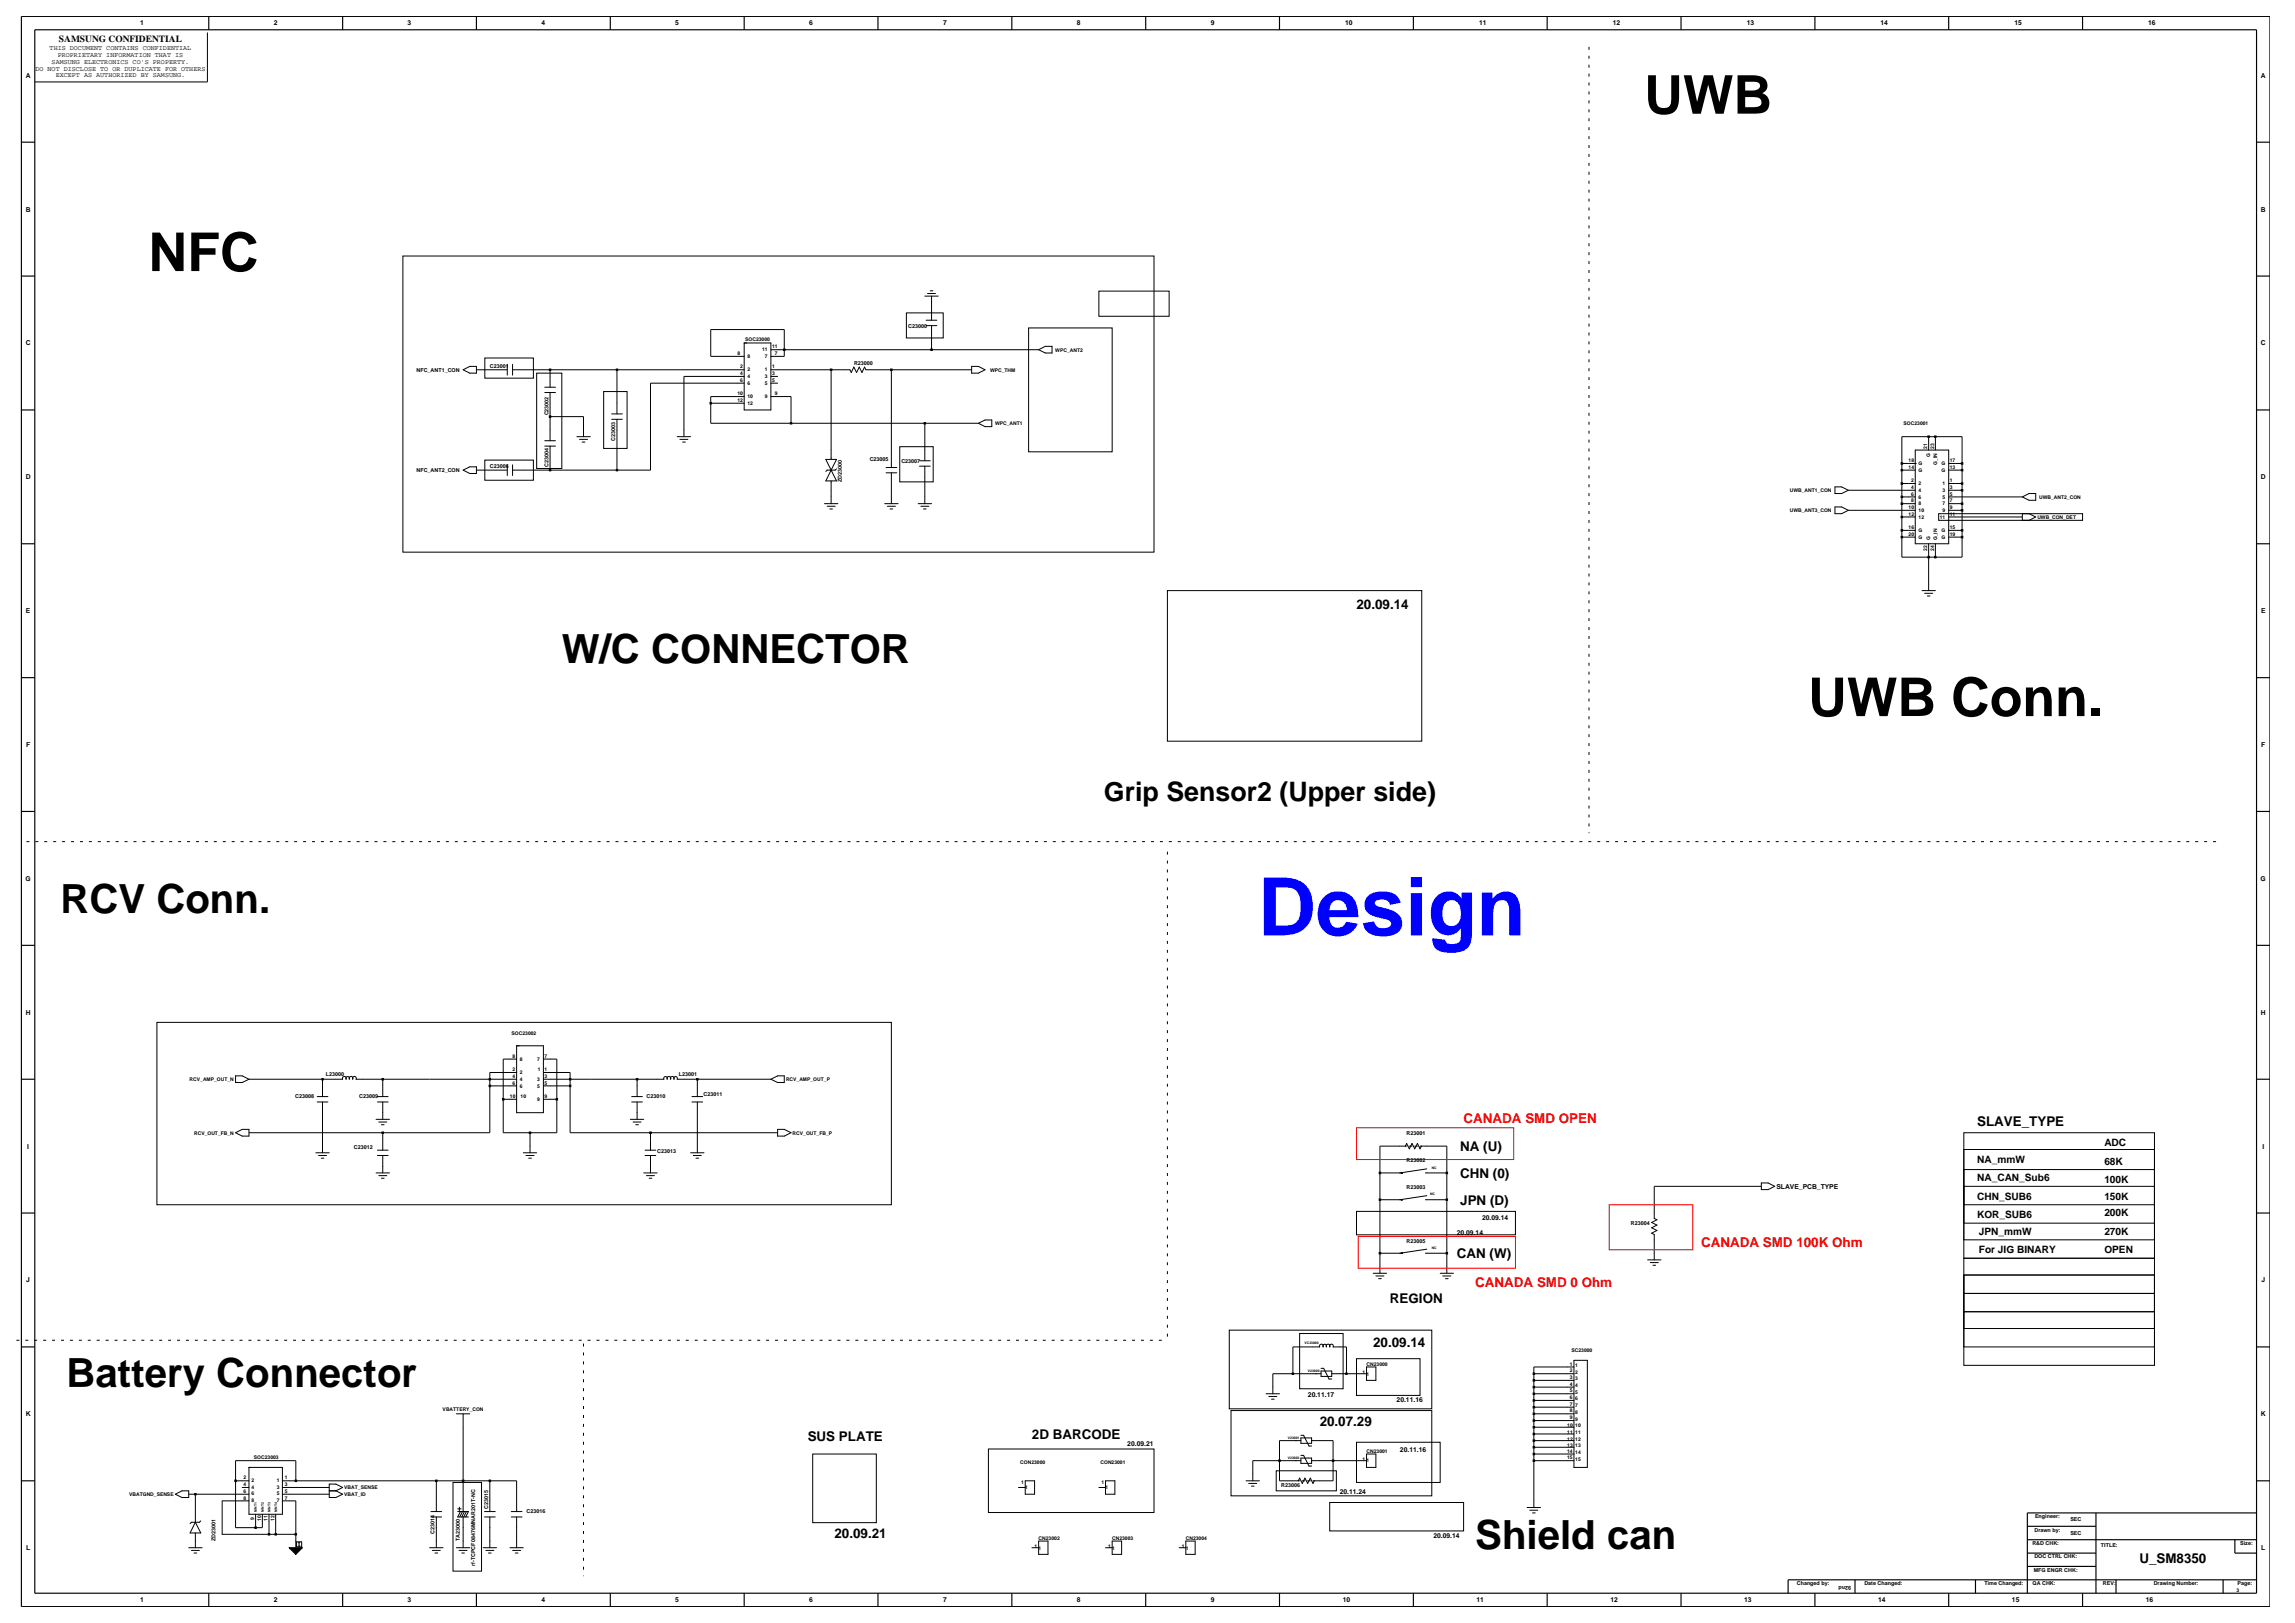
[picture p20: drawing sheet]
<svg xmlns="http://www.w3.org/2000/svg" width="420mm" height="297mm" viewBox="0 0 420 297" stroke-linecap="round" stroke-linejoin="round" font-family="sans-serif">
<defs><g id="words">
<text font-size="14.7" fill="#00f" x="230.2" y="171.2">Design</text>
<g font-size="9.8">
<text x="300.9" y="20.8">UWB</text>
<text x="27.2" y="49.6">NFC</text>
<text x="330.9" y="131">UWB Conn.</text>
</g>
<g font-size="7.4">
<text x="102.8" y="121.2">W/C CONNECTOR</text>
<text x="11" y="167.1">RCV Conn.</text>
<text x="12.2" y="253.8">Battery Connector</text>
<text x="270" y="283.5">Shield can</text>
</g>
<text font-size="4.9" x="202" y="146.6">Grip Sensor2 (Upper side)</text>
<g font-size="2.5">
<text x="248.2" y="111.4">20.09.14</text>
<text x="361.8" y="206.1">SLAVE_TYPE</text>
<text x="267.2" y="215.5">CHN (0)</text>
<text x="267.2" y="210.6">NA (U)</text>
<text x="267.2" y="220.5">JPN (D)</text>
<text x="266.6" y="230.2">CAN (W)</text>
<text x="254.4" y="238.5">REGION</text>
<text x="251.3" y="246.5">20.09.14</text>
<text x="147.8" y="263.6">SUS PLATE</text>
<text x="188.8" y="263.3">2D BARCODE</text>
<text x="241.5" y="260.9">20.07.29</text>
<text x="152.7" y="281.4">20.09.21</text>
<text x="391.5" y="285.9">U_SM8350</text>
</g>
<g font-size="2.5" fill="#f00">
<text x="267.8" y="205.4">CANADA SMD OPEN</text>
<text x="311.3" y="228.1">CANADA SMD 100K Ohm</text>
<text x="270" y="235.4">CANADA SMD 0 Ohm</text>
</g>
<g font-size="1.9">
<text x="385.1" y="209.7">ADC</text>
<text x="361.8" y="212.8">NA_mmW</text>
<text x="385.1" y="213.1">68K</text>
<text x="361.8" y="219.5">CHN_SUB6</text>
<text x="361.8" y="216.2">NA_CAN_Sub6</text>
<text x="385.1" y="219.5">150K</text>
<text x="385.1" y="216.5">100K</text>
<text x="361.8" y="222.9">KOR_SUB6</text>
<text x="362.1" y="226">JPN_mmW</text>
<text x="385.1" y="222.6">200K</text>
<text x="385.1" y="226">270K</text>
<text x="362.1" y="229.3">For JIG BINARY</text>
<text x="385.1" y="229.3">OPEN</text>
</g>
<text font-size="1.7" x="10.8" y="7.7">SAMSUNG CONFIDENTIAL</text>
<g font-size="1.2">
<text x="25.6" y="4.7">1</text>
<text x="50.1" y="4.7">2</text>
<text x="74.6" y="4.7">3</text>
<text x="99.1" y="4.7">4</text>
<text x="123.6" y="4.7">5</text>
<text x="148.1" y="4.7">6</text>
<text x="172.6" y="4.7">7</text>
<text x="197.1" y="4.7">8</text>
<text x="221.6" y="4.7">9</text>
<text x="246.2" y="4.7">10</text>
<text x="270.7" y="4.7">11</text>
<text x="295.2" y="4.7">12</text>
<text x="319.7" y="4.7">13</text>
<text x="344.2" y="4.7">14</text>
<text x="368.7" y="4.7">15</text>
<text x="393.1" y="4.7">16</text>
<text x="9.1" y="9.2">THIS DOCUMENT CONTAINS CONFIDENTIAL</text>
<text x="9.5" y="11.7">SAMSUNG ELECTRONICS CO'S PROPERTY.</text>
<text x="10.6" y="10.5">PROPRIETARY INFORMATION THAT IS</text>
<text x="4.7" y="14.2">A</text>
<text x="6.5" y="12.9">DO NOT DISCLOSE TO OR DUPLICATE FOR OTHERS</text>
<text x="10.2" y="14.1">EXCEPT AS AUTHORIZED BY SAMSUNG.</text>
<text x="413.8" y="14.2">A</text>
<text x="4.7" y="38.7">B</text>
<text x="413.8" y="38.7">B</text>
<text x="4.7" y="63.2">C</text>
<text x="413.8" y="63.2">C</text>
<text x="4.7" y="87.7">D</text>
<text x="413.8" y="87.7">D</text>
<text x="4.7" y="112.2">E</text>
<text x="413.8" y="112.2">E</text>
<text x="4.8" y="136.7">F</text>
<text x="413.8" y="136.7">F</text>
<text x="4.7" y="161.2">G</text>
<text x="413.7" y="161.2">G</text>
<text x="4.7" y="185.7">H</text>
<text x="413.8" y="185.7">H</text>
<text x="5" y="210.2">I</text>
<text x="414" y="210.2">I</text>
<text x="325.1" y="217.5">SLAVE_PCB_TYPE</text>
<text x="266.6" y="226">20.09.14</text>
<text x="271.2" y="223.2">20.09.14</text>
<text x="4.8" y="234.7">J</text>
<text x="413.9" y="234.7">J</text>
<text x="239.4" y="255.7">20.11.17</text>
<text x="255.6" y="256.6">20.11.16</text>
<text x="4.7" y="259.2">K</text>
<text x="413.8" y="259.2">K</text>
<text x="206.3" y="264.5">20.09.21</text>
<text x="256.2" y="265.8">20.11.16</text>
<text x="245.2" y="273.4">20.11.24</text>
<text x="262.3" y="281.4">20.09.14</text>
<text x="4.8" y="283.7">L</text>
<text x="413.8" y="283.7">L</text>
<text x="25.6" y="293.2">1</text>
<text x="50.1" y="293.2">2</text>
<text x="74.6" y="293.2">3</text>
<text x="99.1" y="293.2">4</text>
<text x="123.6" y="293.2">5</text>
<text x="148.1" y="293.2">6</text>
<text x="172.6" y="293.2">7</text>
<text x="197.1" y="293.2">8</text>
<text x="221.6" y="293.2">9</text>
<text x="245.7" y="293.2">10</text>
<text x="270.2" y="293.2">11</text>
<text x="294.7" y="293.2">12</text>
<text x="319.2" y="293.2">13</text>
<text x="343.7" y="293.2">14</text>
<text x="368.2" y="293.2">15</text>
<text x="392.7" y="293.2">16</text>
</g>
<g font-size="1">
<text x="166.2" y="60.1">C23000</text>
<text x="76.2" y="68">NFC_ANT1_CON</text>
<text x="89.6" y="67.4">C23001</text>
<text x="156.3" y="66.7">R23000</text>
<text x="100.4" y="76" transform="rotate(-90 100.4 76)">C23002</text>
<text x="112.6" y="80.6" transform="rotate(-90 112.6 80.6)">C23003</text>
<text x="76.2" y="86.4">NFC_ANT2_CON</text>
<text x="89.6" y="85.7">C23006</text>
<text x="100.4" y="85.5" transform="rotate(-90 100.4 85.5)">C23004</text>
<text x="154" y="88.3" transform="rotate(-90 154 88.3)">ZD23000</text>
<text x="159.2" y="84.3">C23005</text>
<text x="165" y="84.8">C23007</text>
<text x="59.6" y="197">L23000</text>
<text x="124.2" y="197">L23001</text>
<text x="54" y="200.9">C23008</text>
<text x="65.8" y="200.9">C23009</text>
<text x="118.3" y="200.9">C23010</text>
<text x="128.7" y="200.5">C23011</text>
<text x="257.4" y="207.8">R23001</text>
<text x="64.8" y="210.3">C23012</text>
<text x="120.3" y="211.1">C23013</text>
<text x="257.4" y="212.7">R23002</text>
<text x="257.4" y="217.6">R23003</text>
<text x="257.4" y="227.4">R23005</text>
<text x="298.4" y="224.1">R23004</text>
<text x="234.5" y="272.2">R23006</text>
<text x="39.4" y="282" transform="rotate(-90 39.4 282)">ZD23001</text>
<text x="79.5" y="280.8" transform="rotate(-90 79.5 280.8)">C23014</text>
<text x="89.3" y="276.2" transform="rotate(-90 89.3 276.2)">C23015</text>
<text x="96.4" y="276.8">C23016</text>
<text x="372.3" y="280.2">Drawn by:</text>
<text x="372.4" y="277.8">Engineer:</text>
<text x="378.9" y="278.4">SEC</text>
<text x="378.9" y="280.8">SEC</text>
<text x="84.1" y="282.1" transform="rotate(-90 84.1 282.1)">TA23000</text>
<text x="86.9" y="286.6" transform="rotate(-90 86.9 286.6)">rf-TCPCF08476MNAR201T-NC</text>
<text x="371.9" y="282.7">R&amp;D CHK:</text>
<text x="372.2" y="287.6">MFG ENGR CHK:</text>
<text x="372.3" y="285.2">DOC CTRL CHK:</text>
<text x="384.5" y="283">TITLE:</text>
<text x="410" y="282.7">Size:</text>
<text x="328.8" y="290.1">Changed by:</text>
<text x="338.8" y="290.2" transform="rotate(-180 338.8 290.2)">92nd</text>
<text x="341.2" y="290.1">Date Changed:</text>
<text x="363.2" y="290.1">Time Changed:</text>
<text x="372" y="290.1">QA CHK:</text>
<text x="384.8" y="290.1">REV:</text>
<text x="394.2" y="290.1">Drawing Number:</text>
<text x="409.5" y="290.1">Page:</text>
</g>
<g font-size=".9">
<text x="135" y="65">8</text>
<text x="136.4" y="62.4">SOC23000</text>
<text x="136.8" y="65.5">8</text>
<text x="139.5" y="64.3">11</text>
<text x="140" y="65.5">7</text>
<text x="141.3" y="63.7">11</text>
<text x="141.8" y="65">7</text>
<text x="193.1" y="64.3">WPC_ANT2</text>
<text x="135.4" y="67.4">2</text>
<text x="135.4" y="68.7">4</text>
<text x="135.4" y="69.9">6</text>
<text x="136.8" y="68">2</text>
<text x="136.8" y="69.2">4</text>
<text x="136.8" y="70.4">6</text>
<text x="140" y="69.2">3</text>
<text x="140" y="70.4">5</text>
<text x="140" y="68">1</text>
<text x="141.3" y="68.7">3</text>
<text x="141.3" y="69.9">5</text>
<text x="141.3" y="67.4">1</text>
<text x="181.2" y="68">WPC_THM</text>
<text x="135" y="73.5">12</text>
<text x="135" y="72.3">10</text>
<text x="136.8" y="74.1">12</text>
<text x="136.8" y="72.9">10</text>
<text x="140" y="72.9">9</text>
<text x="141.8" y="72.3">9</text>
<text x="182.1" y="77.8">WPC_ANT1</text>
<text x="348.4" y="77.8">SOC23001</text>
<text x="352.7" y="82.2" transform="rotate(-90 352.7 82.2)">21</text>
<text x="353.3" y="83.7" transform="rotate(-90 353.3 83.7)">G</text>
<text x="353.9" y="82.2" transform="rotate(-90 353.9 82.2)">23</text>
<text x="349.3" y="84.6">18</text>
<text x="349.3" y="85.8">14</text>
<text x="349.8" y="89.5">4</text>
<text x="349.8" y="88.2">2</text>
<text x="351.1" y="85.1">G</text>
<text x="351.1" y="88.8">2</text>
<text x="351.1" y="86.3">G</text>
<text x="354.5" y="85.1" transform="rotate(-90 354.5 85.1)">G_IN</text>
<text x="355.3" y="85.1">G</text>
<text x="355.3" y="86.3">G</text>
<text x="355.5" y="88.8">1</text>
<text x="356.8" y="84.6">17</text>
<text x="356.8" y="85.8">13</text>
<text x="356.9" y="89.5">3</text>
<text x="356.9" y="88.2">1</text>
<text x="327.5" y="90">UWB_ANT1_CON</text>
<text x="327.5" y="93.7">UWB_ANT3_CON</text>
<text x="349.3" y="93.1">10</text>
<text x="349.3" y="94.4">12</text>
<text x="349.8" y="91.9">8</text>
<text x="349.8" y="90.7">6</text>
<text x="351.1" y="90">4</text>
<text x="351.1" y="91.2">6</text>
<text x="351.1" y="92.5">8</text>
<text x="351.1" y="93.7">10</text>
<text x="351.1" y="94.9">12</text>
<text x="355" y="94.9">11</text>
<text x="355.5" y="93.7">9</text>
<text x="355.5" y="90">3</text>
<text x="355.5" y="91.2">5</text>
<text x="355.5" y="92.5">7</text>
<text x="356.8" y="94.4">11</text>
<text x="356.9" y="93.1">9</text>
<text x="356.9" y="90.7">5</text>
<text x="356.9" y="91.9">7</text>
<text x="372.9" y="94.9">UWB_CON_DET</text>
<text x="373.2" y="91.3">UWB_ANT2_CON</text>
<text x="349.3" y="96.8">16</text>
<text x="349.3" y="98">20</text>
<text x="351.1" y="97.4">G</text>
<text x="351.1" y="98.6">G</text>
<text x="352.7" y="100.7" transform="rotate(-90 352.7 100.7)">22</text>
<text x="353.3" y="98.9" transform="rotate(-90 353.3 98.9)">G</text>
<text x="353.9" y="100.7" transform="rotate(-90 353.9 100.7)">24</text>
<text x="354.5" y="98.9" transform="rotate(-90 354.5 98.9)">G_IN</text>
<text x="355.3" y="98.6">G</text>
<text x="355.3" y="97.4">G</text>
<text x="356.8" y="98">19</text>
<text x="356.8" y="96.8">15</text>
<text x="93.6" y="189.3">SOC23002</text>
<text x="34.7" y="197.8">RCV_AMP_OUT_N</text>
<text x="93.8" y="196">2</text>
<text x="93.8" y="197.2">4</text>
<text x="93.8" y="193.6">8</text>
<text x="95.2" y="196.6">2</text>
<text x="95.2" y="197.8">4</text>
<text x="95.2" y="194.1">8</text>
<text x="98.3" y="197.8">3</text>
<text x="98.3" y="194.1">7</text>
<text x="98.4" y="196">1</text>
<text x="99.7" y="197.2">3</text>
<text x="99.7" y="193.6">7</text>
<text x="99.7" y="196">1</text>
<text x="143.8" y="197.8">RCV_AMP_OUT_P</text>
<text x="93.3" y="200.9">10</text>
<text x="93.8" y="198.5">6</text>
<text x="95.2" y="199">6</text>
<text x="95.3" y="200.9">10</text>
<text x="98.3" y="201.5">9</text>
<text x="98.3" y="199">5</text>
<text x="99.7" y="200.9">9</text>
<text x="99.7" y="198.5">5</text>
<text x="35.5" y="207.6">RCV_OUT_FB_N</text>
<text x="145.1" y="207.6">RCV_OUT_FB_P</text>
<text x="249.3" y="251.4">1</text>
<text x="250.1" y="251.7">1</text>
<text x="250.1" y="249.9">CN23000</text>
<text x="287.3" y="251.1">2</text>
<text x="287.3" y="249.9">1</text>
<text x="287.6" y="247.4">SC23000</text>
<text x="288.3" y="251.4">2</text>
<text x="288.3" y="250.1">1</text>
<text x="287.3" y="253.6">4</text>
<text x="287.3" y="254.8">5</text>
<text x="287.3" y="256">6</text>
<text x="287.3" y="257.2">7</text>
<text x="287.3" y="252.3">3</text>
<text x="288.3" y="253.8">4</text>
<text x="288.3" y="255">5</text>
<text x="288.3" y="256.3">6</text>
<text x="288.3" y="257.5">7</text>
<text x="288.3" y="252.6">3</text>
<text x="81" y="258.1">VBATTERY_CON</text>
<text x="286.8" y="261.2">10</text>
<text x="286.8" y="262.4">11</text>
<text x="286.8" y="263.6">12</text>
<text x="287.3" y="258.5">8</text>
<text x="287.3" y="259.7">9</text>
<text x="288.3" y="258.7">8</text>
<text x="288.3" y="259.9">9</text>
<text x="288.3" y="261.2">10</text>
<text x="288.3" y="262.4">11</text>
<text x="288.3" y="263.6">12</text>
<text x="46.5" y="267">SOC23003</text>
<text x="186.7" y="267.9">CON23000</text>
<text x="201.4" y="267.9">CON23001</text>
<text x="249.3" y="267.3">1</text>
<text x="250.1" y="267.6">1</text>
<text x="250.1" y="265.8">CN23001</text>
<text x="286.8" y="265.8">14</text>
<text x="286.8" y="267">15</text>
<text x="286.8" y="264.8">13</text>
<text x="288.3" y="264.8">13</text>
<text x="288.3" y="266.1">14</text>
<text x="288.3" y="267.3">15</text>
<text x="23.6" y="273.7">VBATGND_SENSE</text>
<text x="44.6" y="273.2">6</text>
<text x="44.6" y="274.4">8</text>
<text x="44.6" y="270.7">2</text>
<text x="44.6" y="271.9">4</text>
<text x="46.1" y="273.6">6</text>
<text x="46.1" y="274.9">8</text>
<text x="46.1" y="271.2">2</text>
<text x="46.1" y="272.4">4</text>
<text x="50.7" y="273.6">5</text>
<text x="50.7" y="274.9">7</text>
<text x="50.7" y="271.2">1</text>
<text x="50.7" y="272.4">3</text>
<text x="52.1" y="273.2">5</text>
<text x="52.1" y="274.4">7</text>
<text x="52.1" y="270.7">1</text>
<text x="52.1" y="271.9">3</text>
<text x="63" y="272.5">VBAT_SENSE</text>
<text x="63" y="273.7">VBAT_ID</text>
<text x="186.9" y="271.6">1</text>
<text x="187.6" y="272.5">1</text>
<text x="201.6" y="271.6">1</text>
<text x="202.3" y="272.5">1</text>
<text x="46.5" y="278.1" transform="rotate(-90 46.5 278.1)">9</text>
<text x="47.8" y="278.3" transform="rotate(-90 47.8 278.3)">10</text>
<text x="49" y="278.3" transform="rotate(-90 49 278.3)">11</text>
<text x="50.2" y="278.3" transform="rotate(-90 50.2 278.3)">12</text>
<text x="190.1" y="281.7">CN23002</text>
<text x="203.5" y="281.7">CN23003</text>
<text x="217" y="281.7">CN23004</text>
<text x="189.3" y="283.2">1</text>
<text x="190.1" y="283.5">1</text>
<text x="202.8" y="283.2">1</text>
<text x="203.5" y="283.5">1</text>
<text x="216.3" y="283.2">1</text>
<text x="217" y="283.5">1</text>
<text x="409.3" y="291.2">3</text>
</g>
<g font-size=".6">
<text x="262" y="213.8">NC</text>
<text x="261.7" y="218.7">NC</text>
<text x="262" y="228.5">NC</text>
<text x="238.8" y="245.9">VC23000</text>
<text x="239.4" y="251.1">V23000</text>
<text x="235.7" y="263.3">V23001</text>
<text x="235.7" y="267">V23002</text>
<text x="47" y="276.6" transform="rotate(-90 47 276.6)">MNT1</text>
<text x="48.3" y="276.6" transform="rotate(-90 48.3 276.6)">MNT2</text>
<text x="49.5" y="276.6" transform="rotate(-90 49.5 276.6)">MNT3</text>
<text x="50.7" y="276.6" transform="rotate(-90 50.7 276.6)">MNT4</text>
</g>
</g></defs>
<!-- layer: MFD Layer /idea/tmp/Extended-Print.jhun.choi.sheet3.27.mfd -->
<g fill="none" stroke="#000" stroke-width=".18">
<path d="M38 5.9v9.1h-31.6M73.7 46.8h137.5v54.2h-137.5zM165.9 57.3h6.7v4.5h-6.7zM169.2 54.2h2.5M169.5 58.6h2M169.5 59.6h2M169.7 53.7h1.5M170.2 53.2h.5M170.5 54.2v4.4M170.5 59.6v4.4M201.1 53.3h12.9v4.6h-12.9zM84.8 67.7l1.2-.7h1.2v1.3h-1.2z"/>
<path d="M87.2 67.7h5.6M88.7 65.5h8.9v3.7h-8.9zM92.8 66.7v2M93.8 67.7h42.4M93.8 66.7v2M98.2 68.3h4.6v17.4h-4.6zM99.7 71.8h2M99.7 70.9h2M100.7 67.7v3.2M100.7 71.8v8.8M100.7 76.2h6.1v3.7M105.6 79.9h2.4"/>
<path d="M110.5 71.6h4.3v10.5h-4.3zM111.9 76.7h2M111.9 75.7h2M112.9 67.7v8M112.9 76.7v9.3M123.9 79.9h2.5M130.1 73.8h6.1M136.2 65.2h-6.1v-4.9h13.4v4.9h-2.4M136.2 70.1h-17.2v15.9h-25.2M136.2 68.9h-11v11M136.2 62.8h4.9v12.2h-4.9zM136.2 72.6h-6.1v4.9h49"/>
<path d="M141.1 67.7h14.4l.3 .5 .5-1 .5 1 .5-1 .4 1 .5-1 .3 .5h19.3M141.1 68.9h1.2M141.1 70.1h1.2M141.1 72.6h3.7v4.9M141.1 64h49M152.1 67.7v16.4M163.1 67.7v17.8M169.2 77.5v6.8M177.8 67h1.3l1.2 .7-1.2 .6h-1.3zM179.1 77.5l1.2-.6h1.2v1.2h-1.2zM188.2 60h15.3v22.7h-15.3zM190.1 64l1.2-.6h1.2v1.2h-1.2z"/>
<path d="M348.1 79.9h11v22.1h-11zM353 79.9v2.5M354.2 79.9v2.5M84.8 86l1.2-.6h1.2v1.2h-1.2zM87.2 86h5.6M88.7 84.2h8.9v3.7h-8.9zM92.8 85.1v1.9M93.8 85.1v1.9M99.7 81.6h2M99.7 80.6h2M100.7 81.6v4.4M106.1 80.4h1.4"/>
<path d="M106.5 80.9h.5M124.4 80.4h1.5M124.9 80.9h.5M150.9 92.2h2.4M151.1 84.1h2l-1 1.9zM151.4 92.6h1.4M151.9 93.1h.4M152.1 88v4.2M152.1 86l1 2h-2zM153.1 85.8l-.3 .2h-1.4l-.3 .3M161.9 92.2h2.5M162.2 85.5h1.9"/>
<path d="M162.2 86.5h1.9M162.4 92.6h1.5M162.9 93.1h.5M163.1 86.5v5.7M164.7 81.7h6.1v6.5h-6.1zM168 92.2h2.5M168.3 85.3h1.9M168.3 84.3h1.9M168.5 92.6h1.5M169 93.1h.5M169.2 85.3v6.9M335.8 89.1h1.2l1.3 .6-1.3 .6h-1.2z"/>
<path d="M335.8 92.8h1.2l1.3 .6-1.3 .6h-1.2zM338.3 89.7h12.2M338.3 93.4h12.2M348.1 92.2h2.4M348.1 86h2.4M348.1 88.5h2.4M348.1 90.9h2.4M348.1 94.6h2.4M348.1 97h2.4M348.1 84.8h2.4M348.1 98.3h2.4M350.5 84.8h.1"/>
<path d="M350.5 82.4h6.1v17.1h-6.1zM353 99.5v8.6M354.2 99.5v2.5M354.8 94h26.3v1.2h-26.3zM356.6 92.2h2.5M356.6 86h2.5M356.6 88.5h2.5M356.6 89.7h2.5M356.6 90.9h13.5M356.6 93.4h2.5M356.6 94.6h13.5M356.6 97h2.5"/>
<path d="M356.6 84.8h2.5M356.6 98.3h2.5M370.1 94h1.2l1.3 .6-1.3 .6h-1.2zM370.1 90.9l1.2-.6h1.3v1.2h-1.3zM213.6 108.1h46.6v27.5h-46.6zM351.7 108.1h2.5M352.2 108.6h1.5M352.7 109.1h.5M28.7 187.1h134.4v33.4h-134.4zM43.1 196.9h1.2l1.3 .6-1.3 .6h-1.2zM45.6 197.5h17.1a.35 .35 0 0 1 .3-.5 .35 .35 0 0 1 .3 .5M59 197.5v3.2"/>
<path d="M63.3 197.5a.34 .34 0 0 1 .3-.5 .34 .34 0 0 1 .3 .5 .35 .35 0 0 1 .3-.5 .35 .35 0 0 1 .4 .5M64.5 197.5a.35 .35 0 0 1 .4-.5 .35 .35 0 0 1 .3 .5M65.2 197.5h29.3M70 197.5v3.2M89.6 198.7h4.9M94.5 196.3h-4.9v11h-44M94.5 191.4h4.9v12.2h-4.9zM94.5 193.8h-2.4v13.5h9.8v-13.5h-2.5M99.4 197.5h22.1a.34 .34 0 0 1 .3-.5 .34 .34 0 0 1 .3 .5 .35 .35 0 0 1 .3-.5 .35 .35 0 0 1 .3 .5M99.4 196.3h4.9v11h38M99.4 198.7h4.9M116.6 197.5v3.2"/>
<path d="M122.7 197.5a.35 .35 0 0 1 .3-.5 .35 .35 0 0 1 .3 .5M123.3 197.5a.34 .34 0 0 1 .3-.5 .34 .34 0 0 1 .3 .5h17.2M127.6 197.5v3.2M141.1 197.5l1.2-.6h1.2v1.2h-1.2zM43.1 207.3l1.2-.6h1.3v1.2h-1.3zM57.8 210.9h2.5M58 201.6h2M58 200.7h2M58.3 211.4h1.5M58.8 211.9h.5M59 201.6v9.3M68.8 214.6h2.5"/>
<path d="M68.8 204.8h2.5M69.1 211.4h1.9M69.1 201.6h1.9M69.1 200.7h1.9M69.1 210.5h1.9M69.3 215.1h1.5M69.3 205.3h1.5M69.8 215.6h.5M69.8 205.8h.5M70 201.6v3.2M70 207.3v3.2M70 211.4v3.2"/>
<path d="M92.1 201.2h2.4M95.8 210.9h2.4M96.3 211.4h1.4M96.7 211.9h.5M97 207.3v3.6M99.4 201.2h2.5M115.4 204.8h2.4M115.6 201.6h2M115.6 200.7h2M115.9 205.3h1.4M116.3 205.8h.5M116.6 201.6v3.2"/>
<path d="M117.8 214.6h2.5M118.1 211.4h1.9M118.1 210.5h1.9M118.3 215.1h1.5M118.8 215.6h.5M119 207.3v3.2M119 211.4v3.2M126.4 210.9h2.4M126.6 201.6h2M126.6 200.7h2M126.9 211.4h1.4M127.4 211.9h.5"/>
<path d="M127.6 201.6v9.3M142.3 206.7h1.2l1.3 .6-1.3 .6h-1.2zM252.5 214.6h4M252.5 219.5h4M256.5 214.6h.1M256.5 219.5h.1M257.2 209.7l.2-.5 .5 1 .5-1 .5 1 .5-1 .5 1 .2-.5M257.4 209.7h-4.9v23.3M257.9 209.7h.5M258.9 209.7h.5M259.9 209.7h4.9v23.3M260.9 214.6h3.9"/>
<path d="M260.9 219.5h3.9M261.1 213.9l-4.9 .7M261.1 218.8l-4.9 .7M322.3 217.1h-19.6v5.9l.5 .2-.9 .5 .9 .5-.9 .5 .9 .5-.9 .5 .4 .2v4.6M322.3 216.5h1.3l1.2 .6-1.2 .6h-1.3zM359.4 207.3h34.9v22.9h-34.9zM359.4 210.3h34.9v16.6h-34.9zM359.4 214h34.9v9.8h-34.9zM359.4 217.1h34.9v3.4h-34.9zM248.2 221.7h29.1v4.3h-29.1zM251.3 233h2.5M251.8 233.5h1.5"/>
<path d="M252.3 234h.5M252.5 229.3h4M256.5 229.3h.1M260.9 229.3h3.9M261.1 228.6l-4.9 .7M263.6 233h2.4M264 233.5h1.5M264.5 234h.5M301.5 230.5h2.5M302 231h1.5M302.5 231.5h.5M359.4 230.2h34.9v9.8h-34.9z"/>
<path d="M359.4 233.3h34.9v3.4h-34.9zM359.4 236.7h34.9v9.8h-34.9zM359.4 233.3h34.9v9.8h-34.9zM83.5 258.7h2.5M84.8 258.7v17.9M225 243.4h37v14.4h-37zM225.3 258.1h36.7v15.6h-36.7zM231.7 255h2.5M232.2 255.5h1.5M232.7 256h.5M237.8 244h8v10.1h-8zM241.8 251.4h-8.9v3.6"/>
<path d="M241.8 250.9h1.9v1h-1.9zM241.8 250.4h.4l1 1.9h.5M242.1 246.5a.34 .34 0 0 1 .3-.5 .34 .34 0 0 1 .3 .5 .35 .35 0 0 1 .4-.5 .35 .35 0 0 1 .3 .5 .35 .35 0 0 1 .3-.5 .35 .35 0 0 1 .3 .5M242.1 246.5a.35 .35 0 0 0-.3-.5 .35 .35 0 0 0-.3 .5h-4.9v4.9M243.7 251.4h6.4M244 246.5h2.4v4.9M248.2 248.6h11.7v6.7h-11.7zM250.1 250.1h1.7v2.5h-1.7zM280.7 255h7.3M280.7 251.4h7.3M280.7 252.6h7.3M280.7 253.8h7.3"/>
<path d="M280.7 256.3h7.3M280.7 257.5h7.3M280.7 258.7h7.3M280.7 259.9h7.3M288 250.1h-7.3v25.8M288 248.9h2.5v19.6h-2.5zM359.4 240h34.9v9.8h-34.9zM32.1 273.4l1.2-.6h1.2v1.2h-1.2zM34.5 273.4h11.1M35.8 273.4v5.2M35.8 278.6l.9 1.9h-1.9zM36.7 278.3l-.2 .3h-1.5l-.2 .2"/>
<path d="M43.1 271h2.5M44.3 272.2h1.3M45.6 268.5h6.1v8.6h-6.1zM45.6 274.6h-4.9v6.2h13.4M46.8 277.1v2.4M49.2 277.1v3.7M50.4 277.1v3.7M51.7 271h42.8v5.6M51.7 272.2h8.6M51.7 273.4h8.6M51.7 274.6h2.4v8.6M54.1 271v-3.7h-11v12.2h4.9v-2.4"/>
<path d="M60.3 271.6h1.2l1.2 .6-1.2 .6 1.2 .6-1.2 .6h-1.2zM60.3 272.8h1.2M78.9 277.6h1.9M78.9 276.6h1.9M79.9 271v5.6M79.9 277.6v5.6M82.9 271.3h5.2v16.2h-5.2zM83.8 276.6h1.9l-.5 1M83.8 276.1h.6M84.1 275.8v.6M84.3 276.6l-.5 1h1.9M84.6 276.6l-.5 1"/>
<path d="M84.8 277.6v5.6M85 276.6l-.5 1M85.4 276.6l-.5 1M88.7 277.6h1.9M88.7 276.6h1.9M89.6 271v5.6M89.6 277.6v5.6M93.6 277.6h1.9M93.6 276.6h1.9M94.5 277.6v5.6M148.7 266.1h11.7v12.5h-11.7zM180.9 265.1h30.3v11.7h-30.3z"/>
<path d="M186.4 272.2h1.2M187.6 271h1.7v2.4h-1.7zM201.1 272.2h1.2M202.3 271h1.7v2.4h-1.7zM228 271h2.5M228.5 271.4h1.5M229 271.9h.5M233.6 269.1h11v3.7h-11zM237.6 271l.2-.5 .5 .9 .5-.9 .5 .9 .5-.9 .5 .9 .2-.4M238.1 263.6h-3.9v7.4h3.6M238.1 263.1h1.9v1h-1.9zM238.1 266.8h1.9v1h-1.9z"/>
<path d="M238.1 262.6h.5l1 2h.4M238.1 267.3h-8.8v3.7M238.1 266.3h.5l1 2h.4M238.3 271h.5M239.3 271h.5M240 263.6h4v7.4h-3.7M240 267.3h10.1M243.3 274.9h24.5v5.2h-24.5zM248.2 263.9h15.4v7.4h-15.4zM250.1 266.1h1.7v2.4h-1.7zM279.5 275.9h2.4M280 276.3h1.4"/>
<path d="M280.5 276.8h.5M280.7 263.6h7.3M280.7 267.3h7.3M280.7 261.2h7.3M280.7 262.4h7.3M280.7 264.8h7.3M280.7 266.1h7.3M34.5 283.2h2.5M35 283.7h1.5M35.5 284.2h.5M35.8 280.5v2.7M54.3 282.1h.9v1h-.9z"/>
<path d="M54.6 282.3h.3M54.6 282.9h.3M54.7 282.3v.6M78.6 283.2h2.5M79.1 283.7h1.5M79.6 284.2h.5M83.5 283.2h2.5M84 283.7h1.5M84.5 284.2h.5M88.4 283.2h2.5M88.9 283.7h1.5M89.4 284.2h.5"/>
<path d="M93.3 283.2h2.5M93.8 283.7h1.5M94.3 284.2h.5M188.8 283.2h1.3M190.1 282h1.7v2.4h-1.7zM202.3 283.2h1.2M203.5 282h1.8v2.4h-1.8zM215.8 283.2h1.2M217 282h1.7v2.4h-1.7z"/>
</g>
<path d="M52.9 283.2h2.5l-1.3 1.2z" fill-rule="evenodd" fill="#000" stroke="#000" stroke-width=".18"/>
<g fill="#000" stroke="#000" stroke-width=".21">
<path d="M100.5 76.1h.3v.3h-.3z" fill-rule="evenodd"/>
<path d="M100.5 67.5h.3v.3h-.3z" fill-rule="evenodd"/>
<path d="M112.8 67.5h.2v.3h-.2z" fill-rule="evenodd"/>
<path d="M129.9 73.7h.3v.2h-.3z" fill-rule="evenodd"/>
<path d="M143.4 63.9h.3v.2h-.3z" fill-rule="evenodd"/>
<path d="M144.6 77.3h.3v.3h-.3z" fill-rule="evenodd"/>
<path d="M152 67.5h.2v.3h-.2z" fill-rule="evenodd"/>
<path d="M163 67.5h.2v.3h-.2z" fill-rule="evenodd"/>
<path d="M169.1 77.3h.3v.3h-.3z" fill-rule="evenodd"/>
<path d="M170.4 63.9h.2v.2h-.2z" fill-rule="evenodd"/>
<path d="M100.5 85.9h.3v.2h-.3z" fill-rule="evenodd"/>
<path d="M112.8 85.9h.2v.2h-.2z" fill-rule="evenodd"/>
<path d="M347.9 98.2h.3v.2h-.3z" fill-rule="evenodd"/>
<path d="M347.9 96.9h.3v.3h-.3z" fill-rule="evenodd"/>
<path d="M347.9 94.5h.3v.2h-.3z" fill-rule="evenodd"/>
<path d="M347.9 92h.3v.3h-.3z" fill-rule="evenodd"/>
<path d="M347.9 90.8h.3v.3h-.3z" fill-rule="evenodd"/>
<path d="M347.9 88.4h.3v.2h-.3z" fill-rule="evenodd"/>
<path d="M347.9 85.9h.3v.2h-.3z" fill-rule="evenodd"/>
<path d="M347.9 84.7h.3v.2h-.3z" fill-rule="evenodd"/>
<path d="M352.8 79.8h.3v.2h-.3z" fill-rule="evenodd"/>
<path d="M354.1 79.8h.2v.2h-.2z" fill-rule="evenodd"/>
<path d="M359 98.2h.2v.2h-.2z" fill-rule="evenodd"/>
<path d="M359 96.9h.2v.3h-.2z" fill-rule="evenodd"/>
<path d="M359 93.3h.2v.2h-.2z" fill-rule="evenodd"/>
<path d="M359 92h.2v.3h-.2z" fill-rule="evenodd"/>
<path d="M359 89.6h.2v.2h-.2z" fill-rule="evenodd"/>
<path d="M359 88.4h.2v.2h-.2z" fill-rule="evenodd"/>
<path d="M359 85.9h.2v.2h-.2z" fill-rule="evenodd"/>
<path d="M359 84.7h.2v.2h-.2z" fill-rule="evenodd"/>
<path d="M352.8 101.8h.3v.3h-.3z" fill-rule="evenodd"/>
<path d="M354.1 101.8h.2v.3h-.2z" fill-rule="evenodd"/>
<path d="M58.9 197.4h.2v.2h-.2z" fill-rule="evenodd"/>
<path d="M69.9 197.4h.3v.2h-.3z" fill-rule="evenodd"/>
<path d="M89.5 198.6h.3v.2h-.3z" fill-rule="evenodd"/>
<path d="M89.5 197.4h.3v.2h-.3z" fill-rule="evenodd"/>
<path d="M104.2 198.6h.3v.2h-.3z" fill-rule="evenodd"/>
<path d="M104.2 197.4h.3v.2h-.3z" fill-rule="evenodd"/>
<path d="M116.5 197.4h.2v.2h-.2z" fill-rule="evenodd"/>
<path d="M127.5 197.4h.2v.2h-.2z" fill-rule="evenodd"/>
<path d="M69.9 207.2h.3v.2h-.3z" fill-rule="evenodd"/>
<path d="M92 201h.2v.3h-.2z" fill-rule="evenodd"/>
<path d="M96.9 207.2h.2v.2h-.2z" fill-rule="evenodd"/>
<path d="M101.8 201h.2v.3h-.2z" fill-rule="evenodd"/>
<path d="M118.9 207.2h.3v.2h-.3z" fill-rule="evenodd"/>
<path d="M252.4 219.4h.3v.2h-.3z" fill-rule="evenodd"/>
<path d="M252.4 214.5h.3v.3h-.3z" fill-rule="evenodd"/>
<path d="M264.7 219.4h.2v.2h-.2z" fill-rule="evenodd"/>
<path d="M264.7 214.5h.2v.3h-.2z" fill-rule="evenodd"/>
<path d="M252.4 229.2h.3v.2h-.3z" fill-rule="evenodd"/>
<path d="M264.7 229.2h.2v.2h-.2z" fill-rule="evenodd"/>
<path d="M236.5 251.2h.2v.3h-.2z" fill-rule="evenodd"/>
<path d="M246.3 251.2h.2v.3h-.2z" fill-rule="evenodd"/>
<path d="M280.6 258.6h.2v.2h-.2z" fill-rule="evenodd"/>
<path d="M280.6 257.4h.2v.2h-.2z" fill-rule="evenodd"/>
<path d="M280.6 256.2h.2v.2h-.2z" fill-rule="evenodd"/>
<path d="M280.6 254.9h.2v.3h-.2z" fill-rule="evenodd"/>
<path d="M280.6 253.7h.2v.2h-.2z" fill-rule="evenodd"/>
<path d="M280.6 252.5h.2v.2h-.2z" fill-rule="evenodd"/>
<path d="M280.6 251.2h.2v.3h-.2z" fill-rule="evenodd"/>
<path d="M35.6 273.3h.3v.2h-.3z" fill-rule="evenodd"/>
<path d="M43 270.8h.2v.3h-.2z" fill-rule="evenodd"/>
<path d="M46.7 279.4h.2v.3h-.2z" fill-rule="evenodd"/>
<path d="M54 270.8h.3v.3h-.3z" fill-rule="evenodd"/>
<path d="M79.7 270.8h.3v.3h-.3z" fill-rule="evenodd"/>
<path d="M84.6 270.8h.3v.3h-.3z" fill-rule="evenodd"/>
<path d="M89.5 270.8h.3v.3h-.3z" fill-rule="evenodd"/>
<path d="M234 267.2h.3v.2h-.3z" fill-rule="evenodd"/>
<path d="M243.8 267.2h.3v.2h-.3z" fill-rule="evenodd"/>
<path d="M280.6 267.2h.2v.2h-.2z" fill-rule="evenodd"/>
<path d="M280.6 265.9h.2v.3h-.2z" fill-rule="evenodd"/>
<path d="M280.6 264.7h.2v.3h-.2z" fill-rule="evenodd"/>
<path d="M280.6 263.5h.2v.2h-.2z" fill-rule="evenodd"/>
<path d="M280.6 262.3h.2v.2h-.2z" fill-rule="evenodd"/>
<path d="M280.6 261h.2v.3h-.2z" fill-rule="evenodd"/>
<path d="M280.6 259.8h.2v.3h-.2z" fill-rule="evenodd"/>
<path d="M49.1 280.6h.3v.3h-.3z" fill-rule="evenodd"/>
<path d="M50.3 280.6h.3v.3h-.3z" fill-rule="evenodd"/>
<path d="M54 280.6h.3v.3h-.3z" fill-rule="evenodd"/>
</g>
<g fill="none" stroke="#000" stroke-width=".21">
<path d="M3.9 3h411.5v291h-411.5zM6.4 5.5h406.6v286h-406.6zM38.2 3v2.5M62.7 3v2.5M87.2 3v2.5M111.7 3v2.5M136.2 3v2.5M160.7 3v2.5M185.2 3v2.5M209.7 3v2.5M234.2 3v2.5M258.7 3v2.5"/>
<path d="M283.1 3v2.5M307.6 3v2.5M332.1 3v2.5M356.6 3v2.5M381.1 3v2.5M3.9 26h2.5M413 26h2.4M3.9 50.5h2.5M413 50.5h2.4M3.9 75h2.5M413 75h2.4M3.9 99.5h2.5"/>
<path d="M413 99.5h2.4M3.9 124h2.5M413 124h2.4M3.9 148.5h2.5M413 148.5h2.4M3.9 173h2.5M413 173h2.4M3.9 197.5h2.5M413 197.5h2.4M3.9 222h2.5M413 222h2.4M3.9 246.5h2.5"/>
<path d="M413 246.5h2.4M3.9 271h2.5M371 279.3h12.6M383.6 276.8v14.7M413 271h2.4M413 276.8h-42v14.7M38.2 291.5v2.5M62.7 291.5v2.5M87.2 291.5v2.5M111.7 291.5v2.5M136.2 291.5v2.5M160.7 291.5v2.5"/>
<path d="M185.2 291.5v2.5M209.7 291.5v2.5M234.2 291.5v2.5M258.7 291.5v2.5M283.1 291.5v2.5M307.6 291.5v2.5M332.1 291.5v2.5M339.5 289.1v2.4M356.6 291.5v2.5M361.5 289.1v2.4M371 281.7h42M371 284.2h12.6"/>
<path d="M371 286.6h12.6M381.1 291.5v2.5M387.2 289.1v2.4M406.8 289.1v2.4M409 281.7v2.5h4M413 289.1h-85.8v2.4"/>
</g>
<path d="M290.8 8.6v143.9M4.8 154h401.1M213.6 155.8v89.1M3 245.3h210.6M106.8 245.9v42.5" fill="none" stroke="#000" stroke-width=".18" stroke-dasharray=".5 1.1" stroke-linecap="butt"/>
<path d="M248.2 206.4h28.8v5.8h-28.8zM248.5 226.3h28.8v5.8h-28.8zM294.5 220.5h15.3v8.2h-15.3z" fill="none" stroke="#f00" stroke-width=".18"/>
<use href="#words"/>
</svg>
